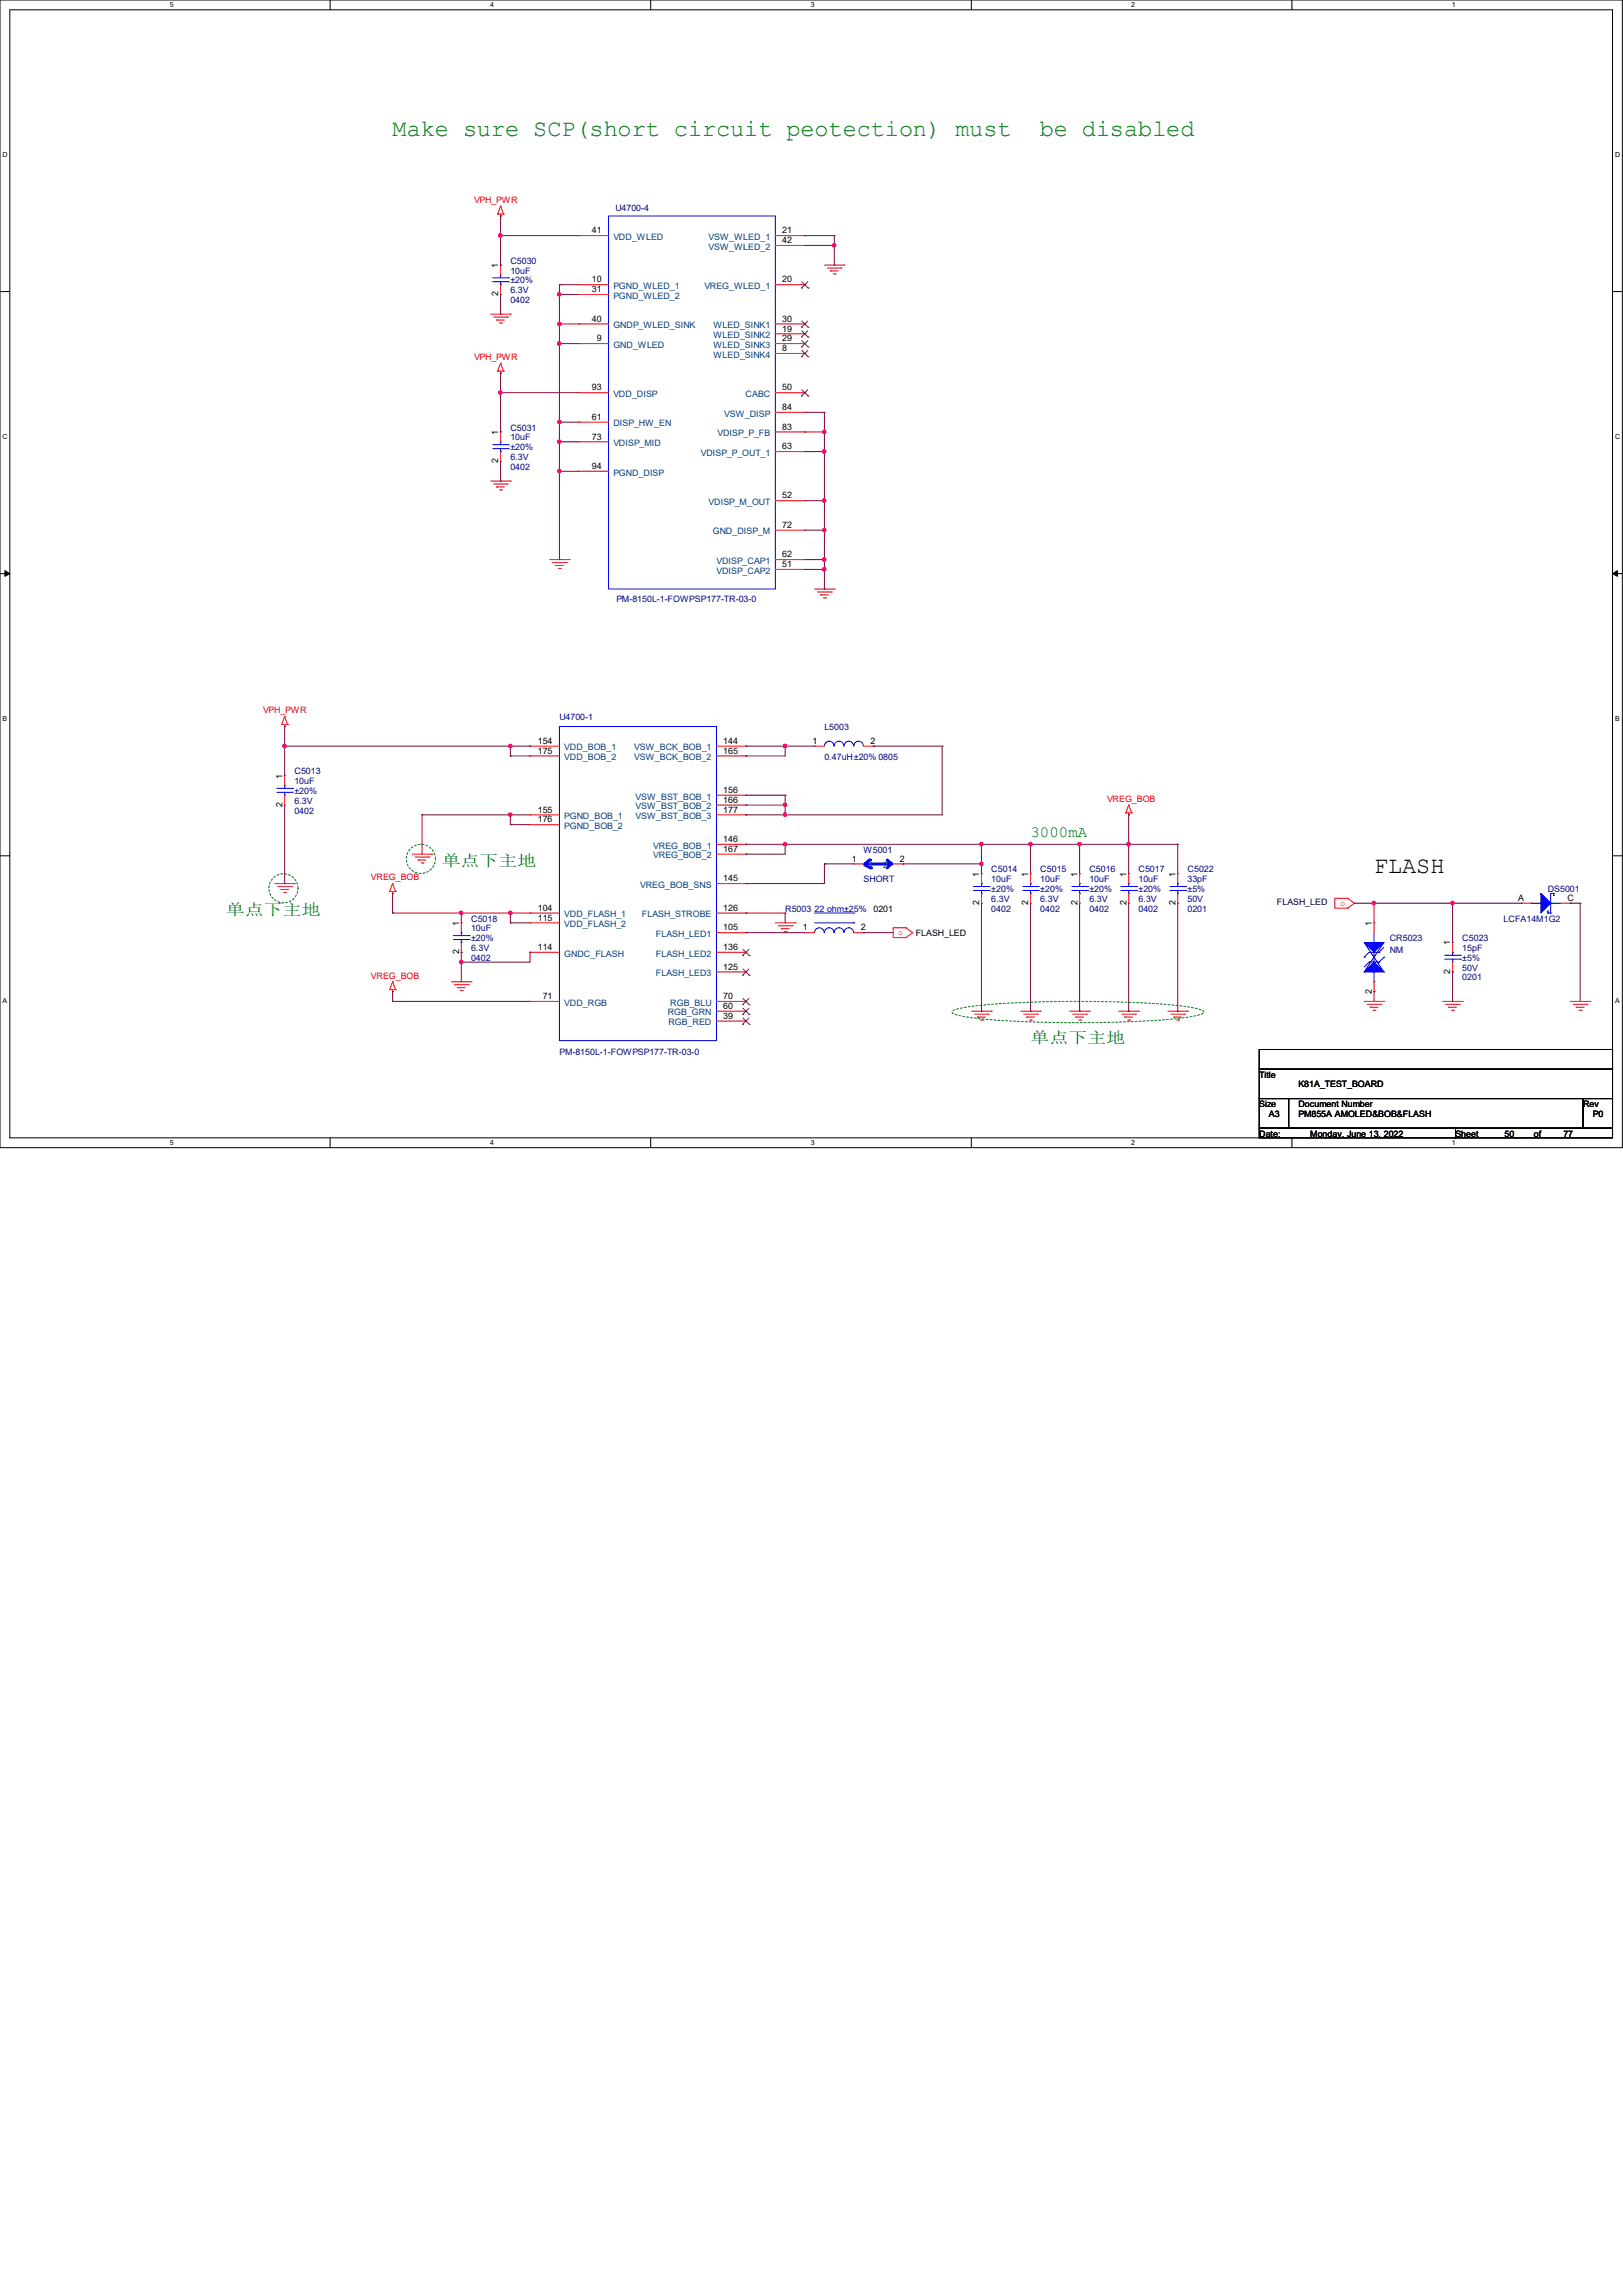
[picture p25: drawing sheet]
<svg xmlns="http://www.w3.org/2000/svg" width="210mm" height="297mm" viewBox="0 0 210 297" stroke-linecap="round" stroke-linejoin="round" font-family="sans-serif">
<defs><g id="words">
<g font-size="3" fill="#008000">
<text x="50.8" y="17.7">Make sure SCP(short circuit peotection) must</text>
<text x="134.5" y="17.7">be disabled</text>
</g>
<text font-size="3" x="177.8" y="112.9">FLASH</text>
<g font-size="2" fill="#008000">
<text x="57.2" y="112.1">单点下主地</text>
<text x="133.3" y="108.2">3000mA</text>
<text x="29.2" y="118.4">单点下主地</text>
<text x="133.3" y="134.9">单点下主地</text>
</g>
<g font-size="1.1" fill="#f00">
<text x="61.3" y="26.2">VPH_PWR</text>
<text x="61.3" y="46.6">VPH_PWR</text>
<text x="34" y="92.3">VPH_PWR</text>
<text x="143.3" y="103.7">VREG_BOB</text>
<text x="48" y="113.9">VREG_BOB</text>
<text x="173.5" y="117.2">o</text>
<text x="116.2" y="121">o</text>
<text x="48" y="126.6">VREG_BOB</text>
</g>
<g font-size="1.1" fill="#000080">
<text x="79.6" y="27.3">U4700-4</text>
<text x="66" y="34.1">C5030</text>
<text x="66" y="35.4">10uF</text>
<text x="66" y="39.2">0402</text>
<text x="66" y="37.9">6.3V</text>
<text x="66" y="36.7">±20%</text>
<text x="66" y="55.7">C5031</text>
<text x="66" y="57">10uF</text>
<text x="66" y="59.5">6.3V</text>
<text x="66" y="58.3">±20%</text>
<text x="66" y="60.8">0402</text>
<text x="79.8" y="77.8">PM-8150L-1-FOWPSP177-TR-03-0</text>
<text x="72.4" y="93.2">U4700-1</text>
<text x="106.7" y="94.4">L5003</text>
<text x="38.1" y="100.2">C5013</text>
<text x="38.1" y="101.4">10uF</text>
<text x="106.7" y="98.3">0.47uH±20% 0805</text>
<text x="38.1" y="105.2">0402</text>
<text x="38.1" y="104">6.3V</text>
<text x="38.1" y="102.7">±20%</text>
<text x="111.8" y="110.3">W5001</text>
<text x="128.3" y="112.9">C5014</text>
<text x="134.6" y="112.9">C5015</text>
<text x="141" y="112.9">C5016</text>
<text x="147.3" y="112.9">C5017</text>
<text x="153.7" y="112.9">C5022</text>
<text x="61" y="119.2">C5018</text>
<text x="101.6" y="117.9">R5003 22 ohm±25%</text>
<text x="111.8" y="114.1">SHORT</text>
<text x="128.3" y="114.1">10uF</text>
<text x="128.3" y="117.9">0402</text>
<text x="128.3" y="116.7">6.3V</text>
<text x="128.3" y="115.4">±20%</text>
<text x="134.6" y="114.1">10uF</text>
<text x="134.6" y="117.9">0402</text>
<text x="134.6" y="116.7">6.3V</text>
<text x="134.6" y="115.4">±20%</text>
<text x="141" y="114.1">10uF</text>
<text x="141" y="117.9">0402</text>
<text x="141" y="116.7">6.3V</text>
<text x="141" y="115.4">±20%</text>
<text x="147.3" y="114.1">10uF</text>
<text x="147.3" y="117.9">0402</text>
<text x="147.3" y="116.7">6.3V</text>
<text x="147.3" y="115.4">±20%</text>
<text x="153.7" y="114.1">33pF</text>
<text x="153.7" y="117.9">0201</text>
<text x="153.7" y="116.7">50V</text>
<text x="153.7" y="115.4">±5%</text>
<text x="194.6" y="119.2">LCFA14M1G2</text>
<text x="200.3" y="115.4">DS5001</text>
<text x="61" y="120.5">10uF</text>
<text x="61" y="124.3">0402</text>
<text x="61" y="123">6.3V</text>
<text x="61" y="121.8">±20%</text>
<text x="179.8" y="121.8">CR5023</text>
<text x="179.8" y="123.3">NM</text>
<text x="189.2" y="121.8">C5023</text>
<text x="189.2" y="123">15pF</text>
<text x="189.2" y="125.6">50V</text>
<text x="189.2" y="124.3">±5%</text>
<text x="189.2" y="126.8">0201</text>
<text x="72.4" y="136.5">PM-8150L-1-FOWPSP177-TR-03-0</text>
</g>
<g font-size="1.1">
<text x="64.5" y="34.7" transform="rotate(-90 64.5 34.7)">1</text>
<text x="76.6" y="30.2">41</text>
<text x="101.2" y="30.2">21</text>
<text x="101.2" y="31.5">42</text>
<text x="64.5" y="38.4" transform="rotate(-90 64.5 38.4)">2</text>
<text x="76.6" y="36.5">10</text>
<text x="76.6" y="37.8">31</text>
<text x="76.6" y="41.6">40</text>
<text x="101.2" y="36.5">20</text>
<text x="101.2" y="41.6">30</text>
<text x="77.2" y="44.2">9</text>
<text x="101.2" y="42.9">19</text>
<text x="101.2" y="44.2">29</text>
<text x="101.2" y="45.4">8</text>
<text x="76.6" y="50.5">93</text>
<text x="101.2" y="50.5">50</text>
<text x="101.2" y="53">84</text>
<text x="64.5" y="59.9" transform="rotate(-90 64.5 59.9)">2</text>
<text x="64.5" y="56.3" transform="rotate(-90 64.5 56.3)">1</text>
<text x="76.6" y="54.3">61</text>
<text x="76.6" y="56.9">73</text>
<text x="101.2" y="55.6">83</text>
<text x="101.2" y="58.1">63</text>
<text x="76.6" y="60.7">94</text>
<text x="101.2" y="64.5">52</text>
<text x="101.2" y="68.3">72</text>
<text x="101.2" y="72.1">62</text>
<text x="101.2" y="73.4">51</text>
<text x="36.5" y="100.7" transform="rotate(-90 36.5 100.7)">1</text>
<text x="69.6" y="96.2">154</text>
<text x="69.6" y="97.5">175</text>
<text x="93.6" y="96.2">144</text>
<text x="93.6" y="97.5">165</text>
<text x="105.2" y="96.2">1</text>
<text x="112.6" y="96.2">2</text>
<text x="36.5" y="104.4" transform="rotate(-90 36.5 104.4)">2</text>
<text x="69.6" y="105.1">155</text>
<text x="69.6" y="106.4">176</text>
<text x="93.6" y="102.6">156</text>
<text x="93.6" y="103.8">166</text>
<text x="93.6" y="105.1">177</text>
<text x="93.6" y="108.9">146</text>
<text x="93.6" y="110.2">167</text>
<text x="110.2" y="111.5">1</text>
<text x="116.5" y="111.5">2</text>
<text x="126.7" y="113.4" transform="rotate(-90 126.7 113.4)">1</text>
<text x="133.1" y="113.4" transform="rotate(-90 133.1 113.4)">1</text>
<text x="139.4" y="113.4" transform="rotate(-90 139.4 113.4)">1</text>
<text x="145.8" y="113.4" transform="rotate(-90 145.8 113.4)">1</text>
<text x="152.1" y="113.4" transform="rotate(-90 152.1 113.4)">1</text>
<text x="59.4" y="119.8" transform="rotate(-90 59.4 119.8)">1</text>
<text x="69.6" y="117.8">104</text>
<text x="69.6" y="119.1">115</text>
<text x="93.6" y="114">145</text>
<text x="93.6" y="117.8">126</text>
<text x="113" y="117.9">0201</text>
<text x="126.7" y="117.1" transform="rotate(-90 126.7 117.1)">2</text>
<text x="133.1" y="117.1" transform="rotate(-90 133.1 117.1)">2</text>
<text x="139.4" y="117.1" transform="rotate(-90 139.4 117.1)">2</text>
<text x="145.8" y="117.1" transform="rotate(-90 145.8 117.1)">2</text>
<text x="152.1" y="117.1" transform="rotate(-90 152.1 117.1)">2</text>
<text x="177.5" y="119.8" transform="rotate(-90 177.5 119.8)">1</text>
<text x="196.5" y="116.5">A</text>
<text x="202.8" y="116.5">C</text>
<text x="59.4" y="123.4" transform="rotate(-90 59.4 123.4)">2</text>
<text x="69.6" y="122.9">114</text>
<text x="93.6" y="120.4">105</text>
<text x="93.6" y="122.9">136</text>
<text x="93.6" y="125.4">125</text>
<text x="103.9" y="120.4">1</text>
<text x="111.4" y="120.4">2</text>
<text x="118.5" y="121.1">FLASH_LED</text>
<text x="187.7" y="126" transform="rotate(-90 187.7 126)">2</text>
<text x="187.7" y="122.3" transform="rotate(-90 187.7 122.3)">1</text>
<text x="70.2" y="129.2">71</text>
<text x="93.6" y="129.2">70</text>
<text x="93.6" y="130.5">60</text>
<text x="93.6" y="131.8">39</text>
<text x="177.5" y="128.5" transform="rotate(-90 177.5 128.5)">2</text>
<text x="162.9" y="139.4">Title</text>
<text x="162.9" y="143.2">Size</text>
<text x="168" y="143.2">Document Number</text>
<text x="168" y="140.7">K81A_TEST_BOARD</text>
<text x="204.9" y="143.2">Rev</text>
<text x="162.9" y="147">Date:</text>
<text x="164.2" y="144.5">A3</text>
<text x="168" y="144.5">PM855A AMOLED&amp;BOB&amp;FLASH</text>
<text x="169.5" y="147">Monday, June 13, 2022</text>
<text x="188.3" y="147">Sheet</text>
<text x="194.7" y="147">50</text>
<text x="198.5" y="147">of</text>
<text x="202.3" y="147">77</text>
<text x="206.1" y="144.5">P0</text>
</g>
<g font-size="1.1" fill="#004080">
<text x="79.4" y="31">VDD_WLED</text>
<text x="91.7" y="31">VSW_WLED_1</text>
<text x="91.7" y="32.3">VSW_WLED_2</text>
<text x="79.4" y="37.4">PGND_WLED_1</text>
<text x="79.4" y="38.7">PGND_WLED_2</text>
<text x="91.1" y="37.4">VREG_WLED_1</text>
<text x="79.4" y="42.5">GNDP_WLED_SINK</text>
<text x="79.4" y="45">GND_WLED</text>
<text x="92.3" y="42.5">WLED_SINK1</text>
<text x="92.3" y="43.7">WLED_SINK2</text>
<text x="92.3" y="45">WLED_SINK3</text>
<text x="92.3" y="46.3">WLED_SINK4</text>
<text x="79.4" y="51.4">VDD_DISP</text>
<text x="93.7" y="53.9">VSW_DISP</text>
<text x="96.5" y="51.4">CABC</text>
<text x="79.4" y="55.2">DISP_HW_EN</text>
<text x="79.4" y="57.7">VDISP_MID</text>
<text x="90.7" y="59">VDISP_P_OUT_1</text>
<text x="92.8" y="56.4">VDISP_P_FB</text>
<text x="79.4" y="61.5">PGND_DISP</text>
<text x="91.7" y="65.3">VDISP_M_OUT</text>
<text x="92.2" y="69.1">GND_DISP_M</text>
<text x="92.7" y="72.9">VDISP_CAP1</text>
<text x="92.7" y="74.2">VDISP_CAP2</text>
<text x="73" y="97.1">VDD_BOB_1</text>
<text x="73" y="98.3">VDD_BOB_2</text>
<text x="82.1" y="97.1">VSW_BCK_BOB_1</text>
<text x="82.1" y="98.3">VSW_BCK_BOB_2</text>
<text x="73" y="106">PGND_BOB_1</text>
<text x="73" y="107.2">PGND_BOB_2</text>
<text x="82.3" y="103.4">VSW_BST_BOB_1</text>
<text x="82.3" y="104.7">VSW_BST_BOB_2</text>
<text x="82.3" y="106">VSW_BST_BOB_3</text>
<text x="84.5" y="109.8">VREG_BOB_1</text>
<text x="84.5" y="111">VREG_BOB_2</text>
<text x="112.4" y="112.3">1</text>
<text x="114.3" y="112.3">2</text>
<text x="73" y="118.7">VDD_FLASH_1</text>
<text x="73" y="119.9">VDD_FLASH_2</text>
<text x="82.8" y="114.9">VREG_BOB_SNS</text>
<text x="83.1" y="118.7">FLASH_STROBE</text>
<text x="73" y="123.7">GNDC_FLASH</text>
<text x="84.9" y="121.2">FLASH_LED1</text>
<text x="84.9" y="123.7">FLASH_LED2</text>
<text x="73" y="130.1">VDD_RGB</text>
<text x="84.9" y="126.3">FLASH_LED3</text>
<text x="86.4" y="131.4">RGB_GRN</text>
<text x="86.7" y="130.1">RGB_BLU</text>
<text x="86.5" y="132.6">RGB_RED</text>
</g>
<text font-size="1.1" fill="#000040" x="165.2" y="117.1">FLASH_LED</text>
<g font-size=".9">
<text x="22" y=".9">5</text>
<text x="63.4" y=".9">4</text>
<text x="104.9" y=".9">3</text>
<text x="146.4" y=".9">2</text>
<text x="187.9" y=".9">1</text>
<text x=".3" y="20.3">D</text>
<text x="209" y="20.3">D</text>
<text x=".3" y="56.7">C</text>
<text x="209" y="56.7">C</text>
<text x=".3" y="93.2">B</text>
<text x="209" y="93.2">B</text>
<text x=".3" y="129.7">A</text>
<text x="209" y="129.7">A</text>
<text x="22" y="148.1">5</text>
<text x="63.4" y="148.1">4</text>
<text x="104.9" y="148.1">3</text>
<text x="146.4" y="148.1">2</text>
<text x="187.9" y="148.1">1</text>
</g>
</g></defs>
<path d="M0 0h209.9v148.5h-209.9zM1.3 1.3h207.4v145.9h-207.4z" fill="none" stroke="#000" stroke-width=".13"/>
<g fill="#fff">
<path d="M22 .1h.5v1h-.5z"/>
<path d="M22 147.3h.5v1h-.5z"/>
</g>
<path d="M42.7 0v1.3M42.7 147.2v1.3" fill="none" stroke="#000" stroke-width=".13"/>
<g fill="#fff">
<path d="M63.4 .1h.5v1h-.5z"/>
<path d="M63.4 147.3h.5v1h-.5z"/>
</g>
<path d="M84.2 0v1.3M84.2 147.2v1.3" fill="none" stroke="#000" stroke-width=".13"/>
<g fill="#fff">
<path d="M104.9 .1h.5v1h-.5z"/>
<path d="M104.9 147.3h.5v1h-.5z"/>
</g>
<path d="M125.7 0v1.3M125.7 147.2v1.3" fill="none" stroke="#000" stroke-width=".13"/>
<g fill="#fff">
<path d="M146.4 .1h.5v1h-.5z"/>
<path d="M146.4 147.3h.5v1h-.5z"/>
</g>
<path d="M167.2 0v1.3M167.2 147.2v1.3" fill="none" stroke="#000" stroke-width=".13"/>
<g fill="#fff">
<path d="M187.9 .1h.5v1h-.5z"/>
<path d="M187.9 147.3h.5v1h-.5z"/>
<path d="M.3 19.5h.7v1h-.7z"/>
<path d="M209 19.5h.6v1h-.6z"/>
<path d="M.3 55.9h.7v1h-.7z"/>
<path d="M209 55.9h.6v1h-.6z"/>
</g>
<path d="M0 37.7h1.3M208.7 37.7h1.2" fill="none" stroke="#000" stroke-width=".13"/>
<g fill="#fff">
<path d="M.3 92.4h.6v1h-.6z"/>
<path d="M209 92.4h.6v1h-.6z"/>
</g>
<path d="M0 74.2h1.3M208.7 74.2h1.2" fill="none" stroke="#000" stroke-width=".13"/>
<path d="M.6 73.8l.7 .4-.7 .3zM208.7 74.2l.6-.4v.7z" fill="#000" stroke="#000" stroke-width=".13"/>
<g fill="#fff">
<path d="M.3 128.9h.6v1h-.6z"/>
<path d="M209 128.9h.5v1h-.5z"/>
</g>
<path d="M0 110.7h1.3M208.7 110.7h1.2M162.9 135.8h45.8v2.5h-45.8zM162.9 138.3h45.8v3.8h-45.8zM162.9 142.1h3.9v3.8h-3.9zM162.9 145.9h25.4v1.3h-25.4zM166.8 142.1h38.1v3.8h-38.1zM188.3 145.9h20.4v1.3h-20.4zM204.9 142.1h3.8v3.8h-3.8z" fill="none" stroke="#000" stroke-width=".13"/>
<g fill="none" stroke="#008000" stroke-width=".13" stroke-dasharray=".3">
<path d="M123.3 130.7a17.7 17.7 0 0 1 5.4-.8 156.9 156.9 0 0 1 24.2 .2 8.7 8.7 0 0 1 2.8 .6l.1 .2-.1 .2a17.7 17.7 0 0 1-5.4 .8 156.9 156.9 0 0 1-24.2-.2 8.7 8.7 0 0 1-2.8-.6l-.1-.2z"/>
<circle cx="36.7" cy="114.9" r="1.88"/>
<circle cx="54.5" cy="111.1" r="1.88"/>
</g>
<g fill="none" stroke="#f00" stroke-width=".13">
<path d="M64.4 27.7h.1M64.4 27.7h.8M64.8 27.9h.1M64.8 26.7h.1M64.8 34.3h.1M64.8 38.1h.1M64.8 27.7v.2M64.8 34.3v1.3M64.8 36.8v1.3M64.8 26.7l.4 1M64.8 26.7l-.4 1M65.2 27.7h.1"/>
<path d="M106.7 34.3h2.5M107.1 34.7h1.7M107.4 35.1h.1M107.4 35.1h1.1M107.8 35.4h.3M108.1 35.4h.1M108.8 34.7h.1M109.2 34.3h.1M63.5 40.6h2.5M63.9 41h1.8M64.3 41.4h.1M64.3 41.4h1"/>
<path d="M64.4 48h.1M64.4 48h.8M64.6 41.8h.3M64.8 48.3h.1M64.8 47h.1M64.8 55.9h.1M64.8 59.7h.1M64.8 48v.3M64.8 55.9v1.2M64.8 58.4v1.3M64.8 47l.4 1M64.8 47l-.4 1"/>
<path d="M64.9 41.8h.1M65.2 48h.1M65.7 41h.1M66 40.6h.1M63.5 62.2h2.5M63.9 62.6h1.8M64.3 63h.1M64.3 63h1M64.6 63.4h.3M64.9 63.4h.1M65.7 62.6h.1M66 62.2h.1"/>
<path d="M71.1 72.4h2.6M71.5 72.8h1.8M71.9 73.2h.1M71.9 73.2h1M72.3 73.5h.2M72.5 73.5h.1M73.3 72.8h.1M73.7 72.4h.1M105.4 76.2h2.5M105.8 76.6h1.8M106.2 77h.1M106.2 77h1"/>
<path d="M106.6 77.3h.2M106.8 77.3h.1M107.6 76.6h.1M107.9 76.2h.1M36.4 93.7h.1M36.4 93.7h.8M36.8 94h.1M36.8 92.7h.1M36.8 93.7v.3M36.8 92.7l.4 1M36.8 92.7l-.4 1M37.2 93.7h.1"/>
<path d="M68.6 96.5h.1M68.6 97.8h.1M68.6 96.5h3.8M68.6 97.8h3.8M92.7 96.5h3.8M92.7 97.8h3.8M96.5 96.5h.1M96.5 97.8h.1M105.4 96.5h.1M105.4 96.5h1.3M111.8 96.5h1.2M113 96.5h.1"/>
<path d="M35.6 114.3h2.5M35.9 114.7h1.8M36.3 115.1h.1M36.3 115.1h1M36.7 115.4h.3M36.8 100.3h.1M36.8 104.1h.1M36.8 100.3v1.3M36.8 102.9v1.2M37 115.4h.1M37.7 114.7h.1M38.1 114.3h.1"/>
<path d="M50.4 115.3h.1M50.4 115.3h.8M50.8 115.6h.1M50.8 114.3h.1M50.8 115.3v.3M50.8 114.3l.4 1M50.8 114.3l-.4 1M51.2 115.3h.1M53.3 110.5h2.6M53.7 110.9h1.8M54.1 111.3h.1M54.1 111.3h1"/>
<path d="M54.5 111.6h.2M54.7 111.6h.1M55.5 110.9h.1M55.9 110.5h.1M59.7 119.4h.1M59.7 119.4v1.2M68.6 105.4h.1M68.6 106.7h.1M68.6 118.1h.1M68.6 119.4h.1M68.6 119.4h3.8M68.6 105.4h3.8"/>
<path d="M68.6 106.7h3.8M68.6 118.1h3.8M92.7 114.3h3.8M92.7 110.5h3.8M92.7 105.4h3.8M92.7 118.1h3.8M92.7 102.9h3.8M92.7 104.1h3.8M92.7 109.2h3.8M96.5 102.9h.1M96.5 104.1h.1M96.5 105.4h.1"/>
<path d="M96.5 109.2h.1M96.5 110.5h.1M96.5 114.3h.1M96.5 118.1h.1M100.3 119.4h2.6M100.7 119.8h1.8M102.5 119.8h.1M102.9 119.4h.1M145.7 105.2h.1M145.7 105.2h.7M146 105.4h.1M146 104.1h.1"/>
<path d="M146 113h.1M146 116.8h.1M146 105.2v.2M146 113v1.3M146 115.6v1.2M146 104.1l.4 1.1M146 104.1l-.3 1.1M146.4 105.2h.1M152.4 113h.1M152.4 116.8h.1M152.4 113v1.3M152.4 115.6v1.2"/>
<path d="M174.4 116.2h.1M174.4 117.5h.1M174.4 116.2h-1.7v1.3h1.7M174.4 116.2l.9 .6-.9 .7M50.4 128h.1M50.4 128h.8M50.8 128.3h.1M50.8 127h.1M50.8 128v.3M50.8 127l.4 1M50.8 127l-.4 1M51.2 128h.1"/>
<path d="M58.4 127h2.6M58.8 127.4h1.8M59.2 127.8h.1M59.2 127.8h1M59.6 128.1h.2M59.7 123.2h.1M59.7 121.9v1.3M59.8 128.1h.1M60.6 127.4h.1M61 127h.1M68.6 123.2h.1M68.6 129.5h.1"/>
<path d="M68.6 129.5h3.8M68.6 123.2h3.8M92.7 130.8h3.8M92.7 129.5h3.8M92.7 123.2h3.8M92.7 120.6h3.8M92.7 125.7h3.8M92.7 132.1h3.8M96.5 120.6h.1M96.5 123.2h.1M96.5 125.7h.1M96.5 129.5h.1"/>
<path d="M96.5 130.8h.1M96.5 132.1h.1M101.1 120.1h.1M101.1 120.1h1M101.5 120.5h.2M101.7 120.5h.1M104.1 120.6h.1M104.1 120.6h1.3M110.5 120.6h1.3M111.8 120.6h.1M117.2 120h.1M117.2 121.3h.1"/>
<path d="M117.2 120h-1.6v1.3h1.6M117.2 120l.9 .6-.9 .7M125.7 130.8h2.6M126.1 131.2h1.8M126.5 131.6h.1M126.5 131.6h1M126.9 132h.2M127.1 132h.1M127.9 131.2h.1M128.3 130.8h.1M132.1 130.8h2.5M132.5 131.2h1.7"/>
<path d="M132.8 131.6h.1M132.8 131.6h1.1M133.2 132h.3M133.5 132h.1M134.2 131.2h.1M134.6 130.8h.1M138.4 130.8h2.6M138.8 131.2h1.8M139.2 131.6h.1M139.2 131.6h1M139.6 132h.2M139.8 132h.1"/>
<path d="M140.6 131.2h.1M141 130.8h.1M144.8 130.8h2.5M145.2 131.2h1.7M145.5 131.6h.1M145.5 131.6h1.1M145.9 132h.3M146.2 132h.1M146.9 131.2h.1M147.3 130.8h.1M151.1 130.8h2.6M151.5 131.2h1.8"/>
<path d="M151.9 131.6h.1M151.9 131.6h1M152.3 132h.2M152.5 132h.1M153.3 131.2h.1M153.7 130.8h.1M176.5 129.5h2.6M176.9 129.9h1.8M177.3 130.3h.1M177.3 130.3h1M177.7 130.7h.2M177.9 130.7h.1"/>
<path d="M178.7 129.9h.1M179.1 129.5h.1M186.7 129.5h2.5M187.1 129.9h1.7M187.5 130.3h.1M187.5 130.3h1M187.8 130.7h.3M188 121.9h.1M188 125.7h.1M188 121.9v1.3M188 124.5v1.2M188.1 130.7h.1"/>
<path d="M188.8 129.9h.1M189.2 129.5h.1M203.2 129.5h2.5M203.6 129.9h1.8M204 130.3h.1M204 130.3h1M204.3 130.7h.3M204.6 130.7h.1M205.4 129.9h.1M205.7 129.5h.1"/>
</g>
<g fill="none" stroke="#00f" stroke-width=".13">
<path d="M63.8 35.9h2M63.8 36.4h2M64.8 35.6h.1M64.8 36.8h.1M64.8 35.6v.3M64.8 36.4v.4M65.8 35.9h.1M65.8 36.4h.1M63.8 57.5h2M63.8 58h2M64.8 57.1h.1M64.8 58.4h.1"/>
<path d="M64.8 57.1v.4M64.8 58v.4M65.8 57.5h.1M65.8 58h.1M72.4 94h20.3v40.6h-20.3zM107.9 96.5a.61 .61 0 0 0-.6-.6 .61 .61 0 0 0-.6 .6M109.2 96.5a.61 .61 0 0 0-.6-.6 .61 .61 0 0 0-.7 .6M110.4 96.5a.61 .61 0 0 0-.6-.6 .61 .61 0 0 0-.6 .6M111.7 96.5a.61 .61 0 0 0-.6-.6 .61 .61 0 0 0-.6 .6M35.8 102h2M35.8 102.5h2M36.8 101.6h.1"/>
<path d="M36.8 102.9h.1M36.8 101.6v.4M36.8 102.5v.4M37.8 102h.1M37.8 102.5h.1M105.4 119.4h5.1M105.4 118.1h5.1M110.5 119.4h.1M110.5 118.1h.1M145 114.7h2.1M145 115.2h2.1M146 114.3h.1"/>
<path d="M146 115.6h.1M146 114.3v.4M146 115.2v.4M147.1 114.7h.1M147.1 115.2h.1M151.4 114.7h2M151.4 115.2h2M152.4 114.3h.1M152.4 115.6h.1M152.4 114.3v.4M152.4 115.2v.4M153.4 114.7h.1"/>
<path d="M153.4 115.2h.1M58.7 121h2M58.7 121.5h2M59.7 120.6h.1M59.7 121.9h.1M59.7 120.6v.4M59.7 121.5v.4M60.7 121h.1M60.7 121.5h.1M106.6 120.6a.61 .61 0 0 0-.6-.6 .61 .61 0 0 0-.6 .6M107.9 120.6a.61 .61 0 0 0-.6-.6 .61 .61 0 0 0-.6 .6M109.2 120.6a.61 .61 0 0 0-.6-.6 .61 .61 0 0 0-.7 .6"/>
<path d="M110.4 120.6a.61 .61 0 0 0-.6-.6 .61 .61 0 0 0-.6 .6M186.9 123.6h2.1M186.9 124.1h2.1M188 123.2h.1M188 124.5h.1M188 123.2v.4M188 124.1v.4M189 123.6h.1M189 124.1h.1"/>
</g>
<g fill="none" stroke="#804000" stroke-width=".13">
<path d="M96.1 123.6h.1M96.1 126.2h.1M96.1 130h.1M96.1 131.2h.1M96.1 132.5h.1M96.1 122.8l.8 .8M96.1 125.3l.8 .9M96.1 129.2l.8 .8M96.1 130.4l.8 .8M96.1 131.7l.8 .8M96.9 122.8l-.8 .8M96.9 125.3l-.8 .9"/>
<path d="M96.9 129.2l-.8 .8M96.9 130.4l-.8 .8M96.9 131.7l-.8 .8M96.9 123.6h.1M96.9 126.2h.1M96.9 130h.1M96.9 131.2h.1M96.9 132.5h.1"/>
</g>
<path d="M114.8 111.3l.4 .3" fill="none" stroke="#00f" stroke-width=".38"/>
<circle cx="115.2" cy="111.6" r=".19" fill="#00f"/>
<path d="M115.3 111.8l-.5 .5" fill="none" stroke="#00f" stroke-width=".38"/>
<circle cx="115.3" cy="111.8" r=".19" fill="#00f"/>
<path d="M112.1 111.8h2.8" fill="none" stroke="#00f" stroke-width=".38"/>
<circle cx="114.9" cy="111.8" r=".19" fill="#00f"/>
<path d="M112.5 111.3l-.6 .5" fill="none" stroke="#00f" stroke-width=".38"/>
<circle cx="112.5" cy="111.3" r=".19" fill="#00f"/>
<path d="M111.9 111.9l.7 .4" fill="none" stroke="#00f" stroke-width=".38"/>
<circle cx="112.6" cy="112.3" r=".19" fill="#00f"/>
<g fill="none" stroke="#f00" stroke-width=".13">
<path d="M74.9 30.5h.1M74.9 36.8h.1M74.9 38.1h.1M74.9 30.5h3.8M74.9 36.8h3.8M74.9 38.1h3.8M100.3 30.5h3.8M100.3 31.7h3.8M100.3 36.8h3.8M104.1 30.5h.1M104.1 31.7h.1M104.1 36.8h.1"/>
<path d="M74.9 41.9h.1M74.9 44.4h.1M74.9 50.8h.1M74.9 54.6h.1M74.9 57.1h.1M74.9 41.9h3.8M74.9 44.4h3.8M74.9 50.8h3.8M74.9 54.6h3.8M74.9 57.1h3.8M100.3 41.9h3.8M100.3 43.2h3.8"/>
<path d="M100.3 44.4h3.8M100.3 45.7h3.8M100.3 50.8h3.8M100.3 53.3h3.8M100.3 55.9h3.8M100.3 58.4h3.8M104.1 41.9h.1M104.1 43.2h.1M104.1 44.4h.1M104.1 45.7h.1M104.1 50.8h.1M104.1 53.3h.1"/>
<path d="M104.1 55.9h.1M104.1 58.4h.1M74.9 61h.1M74.9 61h3.8M100.3 64.8h3.8M100.3 68.6h3.8M100.3 72.4h3.8M100.3 73.7h3.8M104.1 64.8h.1M104.1 68.6h.1M104.1 72.4h.1M104.1 73.7h.1"/>
<path d="M110.5 111.8h.1M110.5 111.8h1.3M115.6 111.8h1.2M116.8 111.8h.1M127 113h.1M127 116.8h.1M127 113v1.3M127 115.6v1.2M133.3 113h.1M133.3 116.8h.1M133.3 113v1.3M133.3 115.6v1.2"/>
<path d="M139.7 113h.1M139.7 116.8h.1M139.7 113v1.3M139.7 115.6v1.2M177.8 119.4h.1M177.8 119.4v1.2M196.8 116.8h.1M196.8 116.8h1.3M201.9 116.8h1.3M203.2 116.8h.1M177.8 128.3h.1M177.8 127v1.3"/>
</g>
<g fill="none" stroke="#00f" stroke-width=".13">
<path d="M78.7 27.9h21.6v48.3h-21.6zM126 114.7h2M126 115.2h2M127 114.3h.1M127 115.6h.1M127 114.3v.4M127 115.2v.4M128 114.7h.1M128 115.2h.1M132.3 114.7h2.1M132.3 115.2h2.1M133.3 114.3h.1"/>
<path d="M133.3 115.6h.1M133.3 114.3v.4M133.3 115.2v.4M134.4 114.7h.1M134.4 115.2h.1M138.7 114.7h2M138.7 115.2h2M139.7 114.3h.1M139.7 115.6h.1M139.7 114.3v.4M139.7 115.2v.4M140.7 114.7h.1"/>
<path d="M140.7 115.2h.1M198.1 116.8h.1M198.1 116.8h1.3M200.3 118.1h.1M200.3 117.9h.1M200.3 118.1h.4M200.3 117.9v.2M200.7 116.8h.1M200.7 118.1h.1M200.7 116.8h1.2M201 115.6h.1M201 115.8h.1"/>
<path d="M201 115.6h-.3v2.5M201 115.6v.2M176.5 123.8h.1M176.5 125.7h.1M176.5 121.9l2.6 3.8M177.2 123.2h.1M177.2 124.5h.1M177.2 124.5l-.7 .6M177.2 123.2h1.2M177.2 123.2l-.7 .6M177.2 124.5h1.2M177.8 121.9h.1"/>
<path d="M177.8 124.5h.1M177.8 127h.1M177.8 120.6v1.3M177.8 123.2v1.3M177.8 125.7v1.3M178.4 123.2h.1M178.4 124.5h.1M179.1 123.8h.1M179.1 125.7h.1M179.1 122.6l-.7 .6M179.1 123.8l-.7 .7M179.1 121.9l-2.6 3.8"/>
</g>
<g fill="none" stroke="#804000" stroke-width=".13">
<path d="M103.7 37.3h.1M103.8 36.4l.8 .9M104.5 36.4l-.8 .9M104.6 37.3h.1M103.7 42.3h.1M103.7 43.6h.1M103.7 44.9h.1M103.7 46.1h.1M103.7 51.2h.1M103.8 41.5l.8 .8M103.8 42.8l.8 .8M103.8 44.1l.8 .8"/>
<path d="M103.8 45.3l.8 .8M103.8 50.4l.8 .8M104.5 41.5l-.8 .8M104.5 42.8l-.8 .8M104.5 44.1l-.8 .8M104.5 45.3l-.8 .8M104.5 50.4l-.8 .8M104.6 42.3h.1M104.6 43.6h.1M104.6 44.9h.1M104.6 46.1h.1M104.6 51.2h.1"/>
</g>
<g fill="#00f" stroke="#00f" stroke-width=".13">
<path d="M176.5 121.9h2.6l-1.3 1.3z"/>
<path d="M177.8 124.5l1.3 1.2h-2.6z"/>
<path d="M199.4 115.6l1.3 1.2-1.3 1.3z"/>
</g>
<g fill="none" stroke="#800040" stroke-width=".13">
<path d="M64.8 27.9h.1M64.8 30.5h.1M64.8 34.3h.1M64.8 27.9v6.4M64.8 38.1v2.5M64.8 30.5h10.1M72.4 38.1h.1M72.4 36.8h.1M72.4 36.8v35.6M72.4 38.1h2.5M72.4 36.8h2.5M104.1 30.5h.1"/>
<path d="M104.1 31.7h.1M104.1 30.5h3.8M104.1 31.7h3.8M107.9 30.5h.1M107.9 34.3h.1M107.9 30.5v3.8M64.8 48.3h.1M64.8 50.8h.1M64.8 40.6h.1M64.8 55.9h.1M64.8 48.3v7.6M64.8 59.7v2.5"/>
<path d="M64.8 50.8h10.1M72.4 57.1h.1M72.4 44.4h.1M72.4 54.6h.1M72.4 41.9h.1M72.4 57.1h2.5M72.4 44.4h2.5M72.4 41.9h2.5M72.4 54.6h2.5M104.1 55.9h2.6M104.1 53.3h2.6M104.1 58.4h2.6"/>
<path d="M106.7 55.9h.1M106.7 53.3h.1M106.7 58.4h.1M106.7 53.3v22.9M64.8 62.2h.1M72.4 61h.1M72.4 72.4h.1M72.4 61h2.5M104.1 68.6h2.6M104.1 64.8h2.6M104.1 72.4h2.6M104.1 73.7h2.6"/>
<path d="M106.7 72.4h.1M106.7 68.6h.1M106.7 64.8h.1M106.7 73.7h.1M106.7 76.2h.1M36.8 94h.1M36.8 96.5h.1M36.8 94v6.3M36.8 96.5h31.8M66 96.5h.1M66 97.8h.1M66 97.8h2.6"/>
<path d="M66 96.5v1.3M68.6 96.5h.1M96.5 96.5h.1M96.5 97.8h.1M96.5 96.5h8.9M101.6 96.5h.1M101.6 96.5v1.3h-5.1M113 96.5h.1M113 96.5h8.9M121.9 96.5h.1M121.9 96.5v8.9h-25.4M36.8 114.3h.1"/>
<path d="M36.8 104.1v10.2M50.8 115.6h.1M50.8 118.1h.1M50.8 115.6v2.5M50.8 118.1h17.8M54.6 105.4h.1M54.6 105.4h14M54.6 105.4v5.1M59.7 118.1h.1M59.7 118.1v1.3M66 105.4h.1M66 106.7h.1"/>
<path d="M66 119.4h.1M66 118.1h.1M66 105.4v1.3M66 118.1v1.3M66 106.7h2.6M66 119.4h2.6M96.5 105.4h.1M96.5 104.1h.1M96.5 102.9h.1M96.5 109.2h.1M96.5 110.5h.1M96.5 114.3h.1"/>
<path d="M96.5 118.1h.1M96.5 118.1h5.1M96.5 104.1h5.1M96.5 102.9h5.1M96.5 109.2h55.9M101.6 102.9h.1M101.6 105.4h.1M101.6 104.1h.1M101.6 109.2h.1M101.6 118.1h.1M101.6 102.9v2.5M101.6 109.2v1.3h-5.1"/>
<path d="M101.6 118.1v1.3M106.7 111.8h.1M106.7 111.8v2.5h-10.2M106.7 111.8h3.8M116.8 111.8h.1M116.8 111.8h10.2M127 109.2h.1M127 111.8h.1M127 109.2v3.8M127 116.8v14M133.3 109.2h.1M133.3 109.2v3.8"/>
<path d="M133.3 116.8v14M139.7 109.2h.1M139.7 109.2v3.8M139.7 116.8v14M146 105.4h.1M146 109.2h.1M146 105.4v7.6M146 116.8v14M152.4 109.2h.1M152.4 109.2v3.8M152.4 116.8v14M175.3 116.8h21.5"/>
<path d="M177.8 116.8h.1M177.8 116.8v2.6M188 116.8h.1M188 116.8v5.1M196.8 116.8h.1M203.2 116.8h.1M203.2 116.8h1.3M204.5 116.8h.1M204.5 116.8v12.7M50.8 128.3h.1M50.8 129.5h.1M50.8 128.3v1.2"/>
<path d="M50.8 129.5h17.8M59.7 124.5h.1M59.7 123.2h.1M59.7 123.2v3.8M68.6 123.2h.1M68.6 123.2v1.3h-8.9M96.5 120.6h.1M96.5 120.6h7.6M111.8 120.6h.1M111.8 120.6h3.8M127 130.8h.1M133.3 130.8h.1"/>
<path d="M139.7 130.8h.1M146 130.8h.1M152.4 130.8h.1M177.8 128.3h.1M177.8 128.3v1.2M188 125.7h.1M188 125.7v3.8"/>
</g>
<g fill="#f0f" stroke="#f0f" stroke-width=".13">
<circle cx="36.8" cy="96.5" r=".23"/>
<circle cx="66" cy="96.5" r=".23"/>
<circle cx="66" cy="105.4" r=".23"/>
<circle cx="59.7" cy="118.1" r=".23"/>
<circle cx="66" cy="118.1" r=".23"/>
<circle cx="59.7" cy="124.4" r=".23"/>
<circle cx="101.6" cy="96.5" r=".23"/>
<circle cx="101.6" cy="104.1" r=".23"/>
<circle cx="101.6" cy="105.4" r=".23"/>
<circle cx="133.3" cy="109.2" r=".23"/>
<circle cx="127" cy="109.2" r=".23"/>
<circle cx="101.6" cy="109.2" r=".23"/>
<circle cx="127" cy="111.7" r=".23"/>
<circle cx="139.7" cy="109.2" r=".23"/>
<circle cx="146" cy="109.2" r=".23"/>
<circle cx="64.7" cy="30.5" r=".23"/>
<circle cx="107.9" cy="31.7" r=".23"/>
<circle cx="64.7" cy="50.8" r=".23"/>
<circle cx="106.7" cy="55.9" r=".23"/>
<circle cx="106.7" cy="68.6" r=".23"/>
<circle cx="72.4" cy="60.9" r=".23"/>
<circle cx="72.4" cy="44.4" r=".23"/>
<circle cx="72.4" cy="38.1" r=".23"/>
<circle cx="72.4" cy="41.9" r=".23"/>
<circle cx="72.4" cy="54.6" r=".23"/>
<circle cx="72.4" cy="57.1" r=".23"/>
<circle cx="106.7" cy="64.7" r=".23"/>
<circle cx="106.7" cy="58.4" r=".23"/>
<circle cx="106.7" cy="72.4" r=".23"/>
<circle cx="106.7" cy="73.6" r=".23"/>
<circle cx="177.8" cy="116.8" r=".23"/>
<circle cx="187.9" cy="116.8" r=".23"/>
</g>
<use href="#words"/>
</svg>
